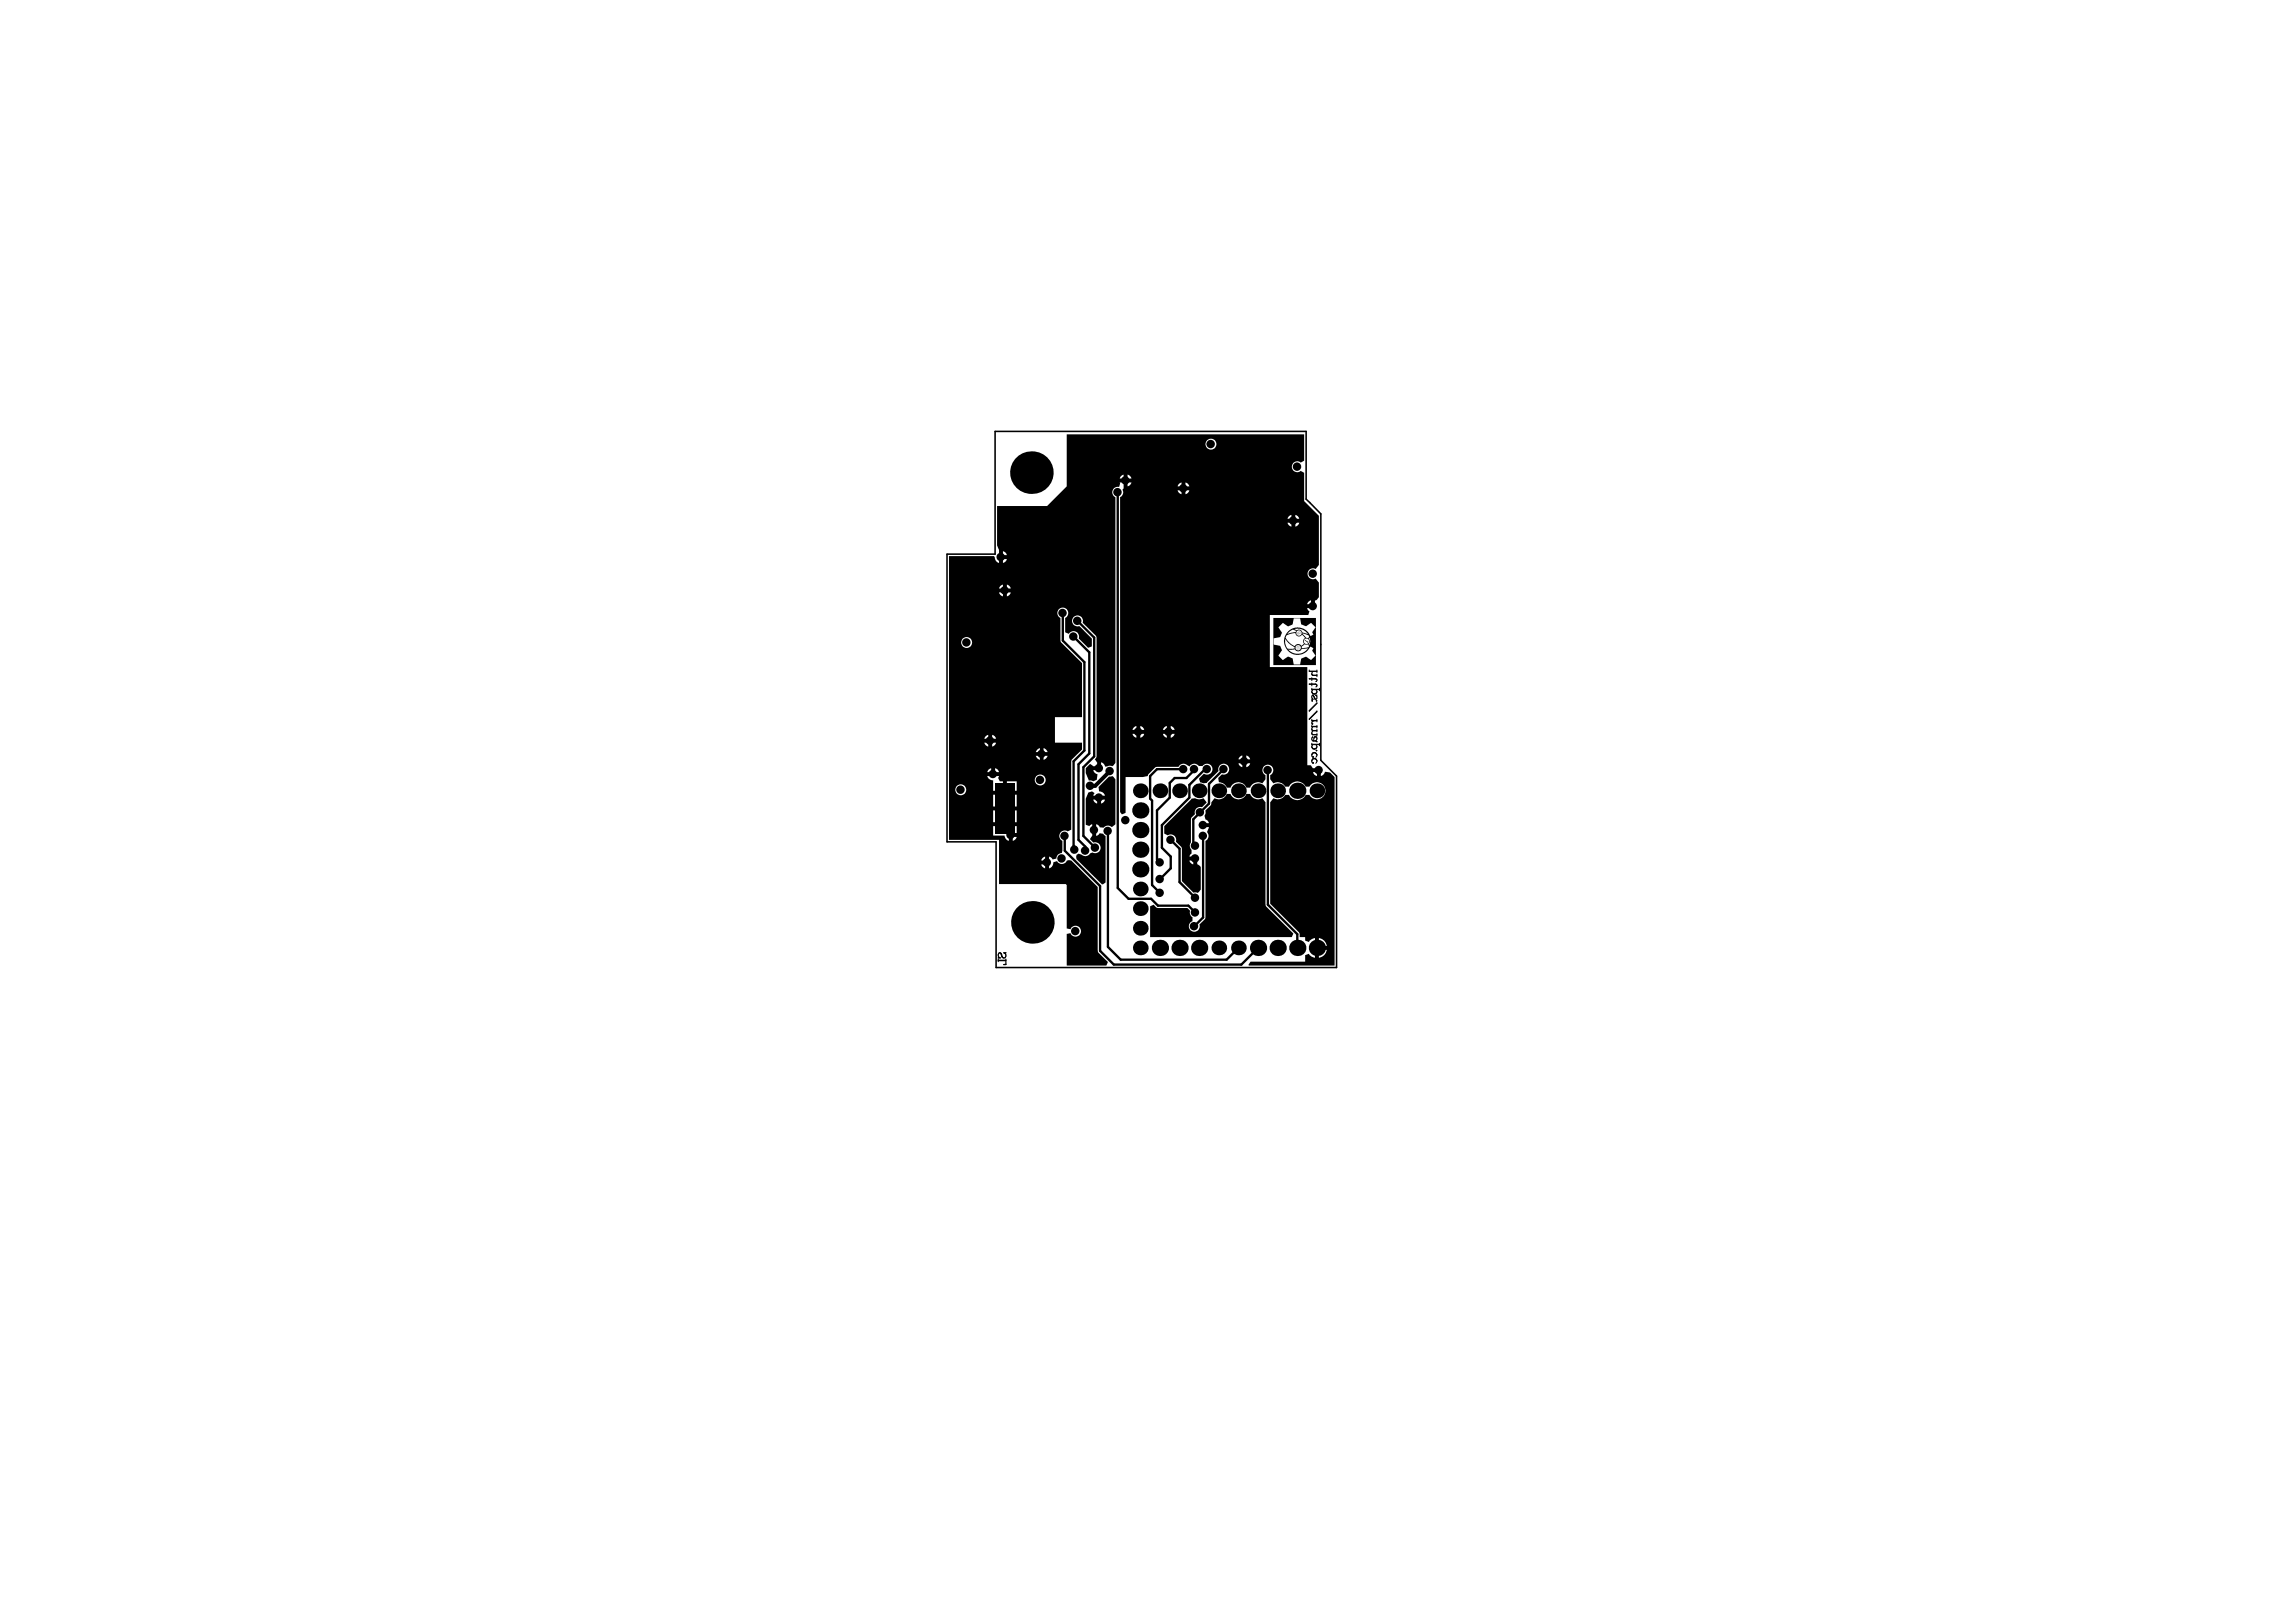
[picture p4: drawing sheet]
<svg xmlns="http://www.w3.org/2000/svg" width="288mm" height="201mm" viewBox="0 0 288 201" stroke-linecap="round" stroke-linejoin="round" font-family="sans-serif">
<g fill="#000">
<path d="M162.6 79.3v.1zM162.7 79.2v.1zM162.7 79.3v.2h.1h-.1zM162.9 79.5h.1zM163 79.3h.1zM152.3 100.1a1.08 1.08 0 0 0 1.5-.6h.5a1.05 1.05 0 0 0 1 .7 1.05 1.05 0 0 0 1-.7h.4a1.05 1.05 0 0 0 1.6 .6l.4 .5v12.9l3.5 3.5-.2 .5h-17.8v-3.9l.4-.2 .4 .4h.2h3.7l.3 .4v.4l.3 .4v.5a.68 .68 0 0 0-.4 .8 .68 .68 0 0 0 .9 .5 .68 .68 0 0 0 .4-.9l.7-.7v-.2v-9.6a.69 .69 0 0 0 .2-1.1l.3-.6h-.8v-.5h.8a.59 .59 0 0 0-.5-.5l-.1-.4 .1-.3v-.4l.7-.6 .1-.4zM162.5 81.2h.2v.3l-.1-.3h-.1v.1zM162.6 80.9l.1 .1 .1 .4-.1-.5-.1 .1 .1 .1-.1-.1zM162.8 80.9l.1 .1v.1v-.1h-.1l.1 .4zM163.6 80.2l.4 .2a.11 .11 0 0 1-.1 .2 .1 .1 0 0 1-.1-.1z"/>
<path d="M133.7 54.5h29.8v3.3l-.4 .2a.67 .67 0 0 0-1 .1 .67 .67 0 0 0 0 .9 .67 .67 0 0 0 1 0l.4 .3v3.5l1.9 1.9v6.1l-.4 .5h-.2a.69 .69 0 0 0-.9 .7 .69 .69 0 0 0 1.1 .5l.4 .5v1.9l-.3 .3-.2 .1v.7h-.3v.2h-.7l.3 .4-.2 .5h-4.8v6.5h4.7v12.3h.4l.3 .4h.8v.3h.2v.7l.3-.2 .2-.4 .7 .1 .5 .6v23.6h-10.7l-.1-.1 .3-.3h6.8v-.9l.5-.1 .4 .3 .4 .2v-2.5l-.4 .1-.4 .4-.5-.2v-.4h-.7v-.6l-3.6-3.6v-12.7l.4-.5a1.09 1.09 0 0 0 1.4-.4h.5a1.15 1.15 0 0 0 1.1 .6 1.15 1.15 0 0 0 1-.6h.5a1.08 1.08 0 0 0 1.6 .3 1.08 1.08 0 0 0 0-1.7 1.08 1.08 0 0 0-1.6 .3h-.5v-.1a1.15 1.15 0 0 0-1.1-.5 1.15 1.15 0 0 0-1 .6h-.5a1.11 1.11 0 0 0-1.4-.4l-.4-.5v-.5a.69 .69 0 0 0 .2-1.1 .69 .69 0 0 0-1.1 0 .69 .69 0 0 0 .3 1.1v.5l-.4 .5a1.08 1.08 0 0 0-1.6 .5h-.4l-.1-.1a1.06 1.06 0 0 0-1-.5 1.06 1.06 0 0 0-.9 .6h-.5l-.1-.1a1.31 1.31 0 0 0-.9-.6l-.1-.5 .5-.4a.69 .69 0 0 0 .9-.6 .69 .69 0 0 0-.7-.8 .69 .69 0 0 0-.6 .9l-1.5 1.6h-.4l-.4-.1-.2-.5 .7-.6a.69 .69 0 0 0 .9-.2 .69 .69 0 0 0-.2-1 .69 .69 0 0 0-.9 .2h-.5l-.2-.2-.4-.1-.3 .1-.3 .3-.2-.2a.69 .69 0 0 0-1.1 .2h-2.7l-.3 .1-.8 .9-.1 .2-.6 .1h-2.2v4.5l-.4 .2-.3-.3v-39.5l.3-.2a.61 .61 0 0 0 0-.7l.2-.2v-.7h-.5v.1l-.1 .4h-.2a.69 .69 0 0 0-.6 .6 .69 .69 0 0 0 .3 .7v33.3l-.3 .5-.3-.1-.6 .1a.68 .68 0 0 0-.6-.5v.7h-.2v.3h-.7a.68 .68 0 0 0 .5 .5l-.1 .7-.4 .2-.6-.1-.4-1v-.6l.6-.5 .4 .3h.5v-.5l-.3-.4 .2-.4v-14.9l-.1-.2-1.6-1.7a.69 .69 0 0 0-.7-.9 .69 .69 0 0 0-.7 .8 .69 .69 0 0 0 .9 .6l1.6 1.6v.9l-.5 .2-1.2-1.2a.68 .68 0 0 0-.3-.8 .68 .68 0 0 0-.9 .3l-.5-.2v-1.8a.69 .69 0 0 0 .3-1.1 .69 .69 0 0 0-1.1 0 .69 .69 0 0 0 .3 1.1v2.9l2.7 2.7v6.8h-3.4v3.2h3.4v.9l-1.3 1.2-.1 .2v8.6l-.4 .2a.68 .68 0 0 0-1 .3 .68 .68 0 0 0 .3 .9l-.1 1.5-.5 .2-.2 .5-.4 .2-.2-.2-.3-.2v1.5l.2-.1a.77 .77 0 0 0 .4-.7l.4-.1a.67 .67 0 0 0 .7 .3 .67 .67 0 0 0 .5-.4h.6l3.3 3.3v8l.1 .2 1.2 1.2-.2 .4h-5v-3.9l.5-.1 .1 .1a.69 .69 0 0 0 1 .1 .69 .69 0 0 0-.1-1 .69 .69 0 0 0-1 .3l-.5-.1v-5.4l-.1-.2h-8.3v-5.5h-6.3v-35.6h5.6l.1 .3a.68 .68 0 0 0 .6 .6v-1.6l-.3-.6v-5h6.3l2.4-2.4zM151.1 55.7a.7 .7 0 0 0 1.4 0 .7 .7 0 0 0-1.4 0zM141.4 59.5v.5h.5a.63 .63 0 0 0-.5-.5zM140.6 59.7l-.2 .3h.5v-.5zM148.6 60.5v.5h.5a.63 .63 0 0 0-.5-.5zM147.8 60.7l-.2 .3h.5v-.5zM141.4 60.5v.5a.63 .63 0 0 0 .5-.5zM148.6 61.5v.5a.63 .63 0 0 0 .5-.5zM147.6 61.5a.63 .63 0 0 0 .5 .5v-.5zM162.4 64.5v.5h.5a.63 .63 0 0 0-.5-.5zM161.6 64.7l-.2 .3h.5v-.5zM162.4 65.5v.5a.63 .63 0 0 0 .5-.5zM161.4 65.5a.63 .63 0 0 0 .5 .5v-.5zM125.7 69.1v.5h.5a.63 .63 0 0 0-.5-.5zM125.7 70.1v.5a.63 .63 0 0 0 .5-.5zM126.2 73.3v.5h.5a.63 .63 0 0 0-.5-.5zM125.4 73.5l-.1 .3h.4v-.5zM126.2 74.3v.5a.63 .63 0 0 0 .5-.5zM125.3 74.3a.63 .63 0 0 0 .4 .5v-.5zM164.1 75.4l-.2 .3h.5v-.4zM120.5 80.5a.7 .7 0 0 0 1.4 0 .7 .7 0 0 0-1.4 0zM146.8 91v.5h.5a.63 .63 0 0 0-.5-.5zM146 91.2l-.2 .3h.5v-.5zM143 91v.5h.5a.63 .63 0 0 0-.5-.5zM142.2 91.2l-.2 .3h.5v-.5zM146.8 92v.5a.63 .63 0 0 0 .5-.5zM145.8 92a.63 .63 0 0 0 .5 .5v-.5zM143 92v.5a.63 .63 0 0 0 .5-.5zM142 92a.63 .63 0 0 0 .5 .5v-.5zM124.4 92.1v.5h.5a.63 .63 0 0 0-.5-.5zM123.6 92.3l-.2 .3h.5v-.5zM124.4 93.1v.5a.63 .63 0 0 0 .5-.5zM123.4 93.1a.63 .63 0 0 0 .5 .5v-.5zM130.8 93.8v.5h.6l-.2-.3zM130.1 94l-.2 .3h.5v-.5zM156.3 94.7v.5h.4a.63 .63 0 0 0-.4-.5zM155.4 94.9l-.1 .3h.5v-.5zM130.8 94.8v.5l.4-.2 .2-.3zM129.9 94.8l.2 .3 .3 .2v-.5zM156.3 95.7v.5a.63 .63 0 0 0 .4-.5zM155.3 95.7a.63 .63 0 0 0 .5 .5v-.5zM124.8 96.3v.5h.5a.63 .63 0 0 0-.5-.5zM124 96.5l-.2 .3h.5v-.5zM164.6 96.8a.63 .63 0 0 0 .5 .5v-.5zM129.7 97.8a.7 .7 0 0 0 1.4 0 .7 .7 0 0 0-1.4 0zM119.8 99a.69 .69 0 0 0 1.3 0 .69 .69 0 0 0-1.3 0zM126.2 98v3.1h1.3v-1.5h-.6v-.5h.6v-1.1zM123.8 97.3a.71 .71 0 0 0 .7 .5v1.3h.6v.5h-.6v1.5h1.2v-3.1h-.3l-.3-.5 .2-.2zM127 104.9v.5a.63 .63 0 0 0 .5-.5zM124.5 101.6v1.5h.6v.5h-.6v1.1h1.4l.1 .2a.68 .68 0 0 0 .5 .5v-.7h.2v-.3h.8v-.8h-.6v-.5h.6v-1.5zM130.7 107.6l-.2 .3h.5v-.5zM130.5 108.4a.63 .63 0 0 0 .5 .5v-.5zM165.4 117.6v1h.9a1.12 1.12 0 0 0-.9-1zM165.4 119.1v1a1.12 1.12 0 0 0 .9-1z"/>
<path d="M162.8 79.2a.12 .12 0 0 1 .2 0 .12 .12 0 0 1 0 .2 .13 .13 0 0 1-.1 .1 .13 .13 0 0 1-.2-.1 .13 .13 0 0 1 .1-.2zM162.8 79.2v.1a.12 .12 0 0 0-.1 .1 .12 .12 0 0 0 .2 .1 .12 .12 0 0 0 0-.1l.1-.2z"/>
<path d="M159.7 77.5h5.3v5.9h-5.3zM161.2 80.1l-.1 .5 .2 .6 .2 .1h.8v-.2l-.7-.5zM161.6 79.2l-.2 .3 .6-.2 .5-.1v-.1l-.4-.2zM162.4 81.2a.35 .35 0 0 0 .7 0 .35 .35 0 0 0-.7 0zM162.5 79.4a.35 .35 0 0 0 .7 0 .35 .35 0 0 0-.7 0zM163.2 81v.2h.3l.6-.1v-.1a.11 .11 0 0 0 0-.2 .11 .11 0 0 0-.2 0h-.3zM161.3 79.6l-.1 .4 .1 .2 .5 .5 .4 .3h.1l.3-.3h.3l.2 .3 .3-.2a.11 .11 0 0 0 .1-.1 .11 .11 0 0 0-.1-.1v-.4l.2-.2-.1-.2-.3-.2-.2 .2h-.3l-.2-.2a.26 .26 0 0 0-.4-.2zM161.5 81.4l.3 .3 .4 .2 .7 .1 .6-.3 .5-.4h-.8l-.1 .3-.2 .1-.3-.1-.2-.2zM162.3 78.9l.3 .1 .2-.1h.2l.2 .2 .1 .2 .7 .2-.3-.4-.5-.2-.5-.1zM163.3 79.4l.4 .6h.3l.1-.2v-.1zM163.5 80.4a.35 .35 0 0 0 .7 0 .35 .35 0 0 0-.7 0zM164.2 79.9l-.1 .2 .1 .2v.2l-.1 .1 .1 .3 .1-.6zM160.8 78.1l-.5 .5 .4 .7-.2 .5-.8 .2v.8l.8 .2 .2 .5-.4 .7 .5 .5 .6-.4 .6 .2 .2 .8h.8l.1-.7 .6-.3 .7 .4 .5-.5-.4-.6 .1-.4-.3-.1-.5 .6-.6 .3-.4 .1-.6-.1-.5-.2-.4-.4-.3-.6v-.6l.3-.8 .2-.3 .5-.3 .6-.1 .8 .1 .5 .3 .4 .6 .4-.1-.2-.4 .4-.6-.5-.5-.6 .4-.7-.2-.1-.8h-.8l-.1 .8-.6 .2z"/>
<path d="M136.4 99.4l.5-.2 .3 .2-.1 .4h1.4a.71 .71 0 0 0-.7-.6l-.1-.5 1.4-1.4h.4l.1 .1 .2 .3v5.6l-.4 .4-.1-.1a.68 .68 0 0 0-.9 .2l-.5-.1-.1-.2-.4-.2v1.5l.5-.3h.4l.3 .3v5.8l-.5 .3-3.1-3.2v-.6l.2-.1 .5 .2a.68 .68 0 0 0 1-.2l.3-.1a.68 .68 0 0 0 1-.6 .68 .68 0 0 0-.9-.7l-.5-.4 .3-.4v-1.5l-.3 .3-.5-.2v-3.3zM138 100.2v.5a.63 .63 0 0 0 .5-.5zM137.1 100.2a.63 .63 0 0 0 .5 .5v-.5z"/>
<path d="M149.4 100.1h.4a1.07 1.07 0 0 0 1.1 0l.4 .5-.6 .6a.66 .66 0 0 0-.7 .2 .66 .66 0 0 0-.2 .7l-.4 .4-.1 .2v3a.66 .66 0 0 0 .1 .8v.5l-.3 .4h.8v.2h.2v.8l.4 .3v2.8l-.3 .4h-.6l-1.4-1.4v-4.1l-.1-.2-.7-.7a.67 .67 0 0 0-.2-.8 .67 .67 0 0 0-.8 0l-.4-.2v-.9zM149.1 107.9a.63 .63 0 0 0 .5 .5v-.5z"/>
<circle cx="129.3" cy="59.3" r="2.67"/>
<circle cx="151.8" cy="55.7" r=".53"/>
<circle cx="162.6" cy="58.5" r=".53"/>
<circle cx="125.5" cy="69.8" r=".53"/>
<circle cx="126" cy="74" r=".53"/>
<circle cx="133.2" cy="76.8" r=".53"/>
<circle cx="134.6" cy="79.8" r=".53"/>
<circle cx="135.1" cy="77.8" r=".53"/>
<circle cx="140.1" cy="61.7" r=".53"/>
<circle cx="141.1" cy="60.2" r=".53"/>
<circle cx="148.3" cy="61.2" r=".53"/>
<circle cx="162.1" cy="65.3" r=".53"/>
<circle cx="164.6" cy="76" r=".53"/>
<circle cx="164.6" cy="71.9" r=".53"/>
<circle cx="120.4" cy="99" r=".53"/>
<circle cx="121.2" cy="80.5" r=".53"/>
<circle cx="124.1" cy="92.8" r=".53"/>
<circle cx="124.5" cy="97" r=".53"/>
<circle cx="125.1" cy="99.4" r=".25"/>
<circle cx="126" cy="99.4" r=".25"/>
<circle cx="126.9" cy="99.4" r=".25"/>
<circle cx="130.4" cy="97.8" r=".53"/>
<circle cx="130.6" cy="94.5" r=".52"/>
<circle cx="136.7" cy="98.5" r=".53"/>
<circle cx="137.8" cy="96.3" r=".53"/>
<circle cx="137.8" cy="100" r=".53"/>
<circle cx="139.1" cy="96.7" r=".53"/>
<circle cx="142.7" cy="91.7" r=".53"/>
<circle cx="143" cy="99.1" r=".92"/>
<circle cx="145.4" cy="99.1" r=".92"/>
<circle cx="146.5" cy="91.7" r=".53"/>
<circle cx="147.9" cy="99.1" r=".92"/>
<circle cx="148.3" cy="96.4" r=".53"/>
<circle cx="149.7" cy="96.4" r=".53"/>
<circle cx="150.4" cy="99.1" r=".92"/>
<circle cx="151.3" cy="96.4" r=".53"/>
<circle cx="152.8" cy="99.1" r=".92"/>
<circle cx="153.4" cy="96.4" r=".53"/>
<circle cx="155.3" cy="99.1" r=".92"/>
<circle cx="156" cy="95.4" r=".53"/>
<circle cx="157.7" cy="99.1" r=".92"/>
<circle cx="158.9" cy="96.5" r=".53"/>
<circle cx="160.2" cy="99.1" r=".92"/>
<circle cx="162.7" cy="99.1" r="1.02"/>
<circle cx="165.1" cy="99.1" r=".92"/>
<circle cx="165.3" cy="96.5" r=".53"/>
<circle cx="125.1" cy="101.4" r=".25"/>
<circle cx="125.1" cy="103.3" r=".25"/>
<circle cx="126" cy="103.3" r=".25"/>
<circle cx="126.7" cy="104.7" r=".53"/>
<circle cx="126.9" cy="101.4" r=".25"/>
<circle cx="126.9" cy="103.3" r=".25"/>
<circle cx="129.4" cy="115.6" r="2.67"/>
<circle cx="131.2" cy="108.1" r=".53"/>
<circle cx="133.1" cy="107.6" r=".53"/>
<circle cx="133.5" cy="104.8" r=".53"/>
<circle cx="134.7" cy="106.5" r=".53"/>
<circle cx="134.8" cy="116.7" r=".53"/>
<circle cx="136" cy="106.6" r=".53"/>
<circle cx="137.2" cy="104" r=".53"/>
<circle cx="137.3" cy="106.3" r=".53"/>
<circle cx="138.9" cy="104.2" r=".53"/>
<circle cx="141.1" cy="102.8" r=".53"/>
<circle cx="143" cy="113.9" r=".92"/>
<circle cx="143" cy="109" r="1.02"/>
<circle cx="143" cy="101.6" r="1.02"/>
<circle cx="143" cy="104.1" r="1.02"/>
<circle cx="143" cy="111.4" r=".92"/>
<circle cx="143" cy="106.5" r="1.02"/>
<circle cx="143" cy="116.4" r=".92"/>
<circle cx="143" cy="118.8" r=".92"/>
<circle cx="145.4" cy="108.1" r=".53"/>
<circle cx="145.4" cy="111.9" r=".53"/>
<circle cx="145.4" cy="110.2" r=".53"/>
<circle cx="145.4" cy="118.8" r="1.02"/>
<circle cx="146.7" cy="105.3" r=".53"/>
<circle cx="147.9" cy="118.8" r="1.02"/>
<circle cx="149.7" cy="116.1" r=".53"/>
<circle cx="149.8" cy="106" r=".53"/>
<circle cx="149.8" cy="114.4" r=".53"/>
<circle cx="149.8" cy="107.6" r=".53"/>
<circle cx="149.8" cy="112.5" r=".53"/>
<circle cx="150.4" cy="118.8" r="1.02"/>
<circle cx="150.4" cy="101.8" r=".53"/>
<circle cx="150.8" cy="104.8" r=".53"/>
<circle cx="150.8" cy="103.4" r=".53"/>
<circle cx="152.8" cy="118.8" r=".92"/>
<circle cx="155.3" cy="118.8" r=".92"/>
<circle cx="157.7" cy="118.8" r="1.02"/>
<circle cx="160.2" cy="118.8" r="1.02"/>
<circle cx="162.7" cy="118.8" r="1.02"/>
<circle cx="165.1" cy="118.8" r="1.02"/>
</g>
<g fill="none" stroke="#000" stroke-width=".3">
<path d="M133.3 76.9v3.4l2.7 2.7v11.1l-1.4 1.3v10.6l.3 .3M134.4 80h.4l1.8 1.8v12.7l-1.4 1.3v9.5l.9 .9v.6M135.1 77.8l2.1 2.1v14.9l-1.4 1.4v8.6l1.5 1.5M139.9 61.5l.2 .2v49.6l1.4 1.4h2.8l.9 .8h3.8l.9 .9M148.6 96.4h-3.5l-.9 .9v2.8l.2 .3v10.6l1 .9M150 96.4h-.1l-1.1 1.1h-1.5l-.6 .7v1.8l-1.6 1.6v6.2l.3 .3M151.3 96.4h-.2l-2 2v1.6l-3.4 3.4v2.9l1.1 1.1v1.5l-1.4 1.3M153.4 96.4l-1.8 1.9v2.4l-2 2v3.1l.3 .2M159 96.3v17.1l3.7 3.7v1.7M133.5 104.7v1.9l4.4 4.5v8.1l1.7 1.7h16l2.1-2.1M138.9 104.2v14.5l1.6 1.6h13.3l1.5-1.5M146.8 105.3l1.1 1.1v4.2l2 2"/>
<path d="M150.8 104.8v10.2l-1.1 1.1"/>
</g>
<path d="M139.2 96.7l-1.9 1.8h-.6" fill="none" stroke="#000" stroke-width=".49"/>
<path d="M125.4 119.4a.33 .33 0 0 0-.3 .3 .33 .33 0 0 0 .2 .3M125.4 119.4l.2 .2 .2 .5M125.4 119.4l.2 .5 .2 .2M125.8 119.4h.3zM126 119.5a.32 .32 0 0 1 .1 .4 .32 .32 0 0 1-.3 .2M125.2 120.1h.2zM125.2 120.2v.4M125.2 120.4h.9M126.1 120.2v.7h-.3h.3" fill="none" stroke="#000" stroke-width=".15"/>
<g fill="none" stroke="#000" stroke-width=".13">
<path d="M164.2 84.1h.9M164.2 84v.2h.9M164.2 85.1h.7l.2 .1-.2-.1zM164.2 85.7h.7l.2 .2-.2-.1zM164.5 85v.3M164.5 85.6v.4M164.5 86.3v.2h.9M164.5 90.2v.2h.6M164.5 90.9v.2h.6M164.5 93.2v.2h.9M164.5 94.6l.1 .3M164.5 95.4l.1 .3 .1-.1h-.1"/>
<path d="M164.5 84.5l.1 .2h.5M164.5 84.5l.1 .1h.5M164.5 86.4h.9M164.5 86.8a.32 .32 0 0 0 .3 .2 .32 .32 0 0 0 .3-.2M164.5 86.8a.33 .33 0 0 0 .3 .2 .33 .33 0 0 0 .3-.2M164.5 87.7h.1zM164.5 90.3h.6M164.5 91.1h.6M164.5 91.4l.1 .2M164.5 91.4l.1 .2h.5M164.5 91.9l.1 .2h.5M164.5 93.3h.9"/>
<path d="M164.5 93.6a.32 .32 0 0 0 .3 .3 .32 .32 0 0 0 .3-.3M164.5 93.6v.1a.33 .33 0 0 0 .3 .2 .33 .33 0 0 0 .3-.3M164.5 94.6v-.1a.33 .33 0 0 1 .3-.1 .33 .33 0 0 1 .3 .2M164.5 95.4a.33 .33 0 0 1 .3-.3 .33 .33 0 0 1 .3 .3M164.5 94.6a.32 .32 0 0 1 .3-.3 .32 .32 0 0 1 .3 .3M164.5 95.4a.32 .32 0 0 1 .3-.3 .32 .32 0 0 1 .3 .3M164.5 87.8v.1zM164.6 87.6l-.1-.3 .1-.2 .3 .6M164.6 92.4l-.1 .1 .1 .4M164.6 92.9l.5 .1M164.6 92.9h.4M164.6 84.2l-.1 .3"/>
<path d="M164.6 86.5l-.1 .3M164.6 91.1l-.1 .3M164.6 91.6l-.1 .3M164.6 93.4l-.1 .2M164.6 87.1l.3 .6h.1l.1-.2-.1-.3M164.6 91.6h.5M164.6 94.9h.1h-.1zM164.7 90.4a.27 .27 0 0 0-.2 .4l.1-.1h-.1M164.7 92.5a.19 .19 0 0 1 .2-.1 .19 .19 0 0 1 .2 .1M164.7 92.5l-.1 .4M164.7 92.5l.2-.2 .2 .1v.1M164.9 87.1h.2z"/>
<path d="M165 86.5l.1 .3M165 93.4l.1 .2M165 92.9l.1 .1M165.1 87.8v.1zM165.1 94v.1zM165.1 88.1v.1l-.9 1v-.1zM165.1 89.1v.1l-.9 1zM165.1 84v.3M165.1 84.5v.3M165.1 85.2v.2h-.1M165.1 85.9v.2h-.1M165.1 90.2v.3"/>
<path d="M165.1 90.9v.4M165.1 91.4v.3M165.1 91.9v.4M165.1 92.5l-.1 .4M165.1 93h.1M165.1 94.6l-.1 .3M165.1 95.4l-.1 .3M165.4 86.3v.3M165.4 93.2v.3"/>
</g>
<path d="M124.8 98.2h2.4v6.3h-2.4z" fill-rule="evenodd" fill="#000"/>
<path d="M124.8 54.1h39v8.5l1.8 1.8v30.9l2 2v24h-42.7v-15.8h-6.2v-36h6.1z" fill="none" stroke="#000" stroke-width=".2"/>
</svg>
